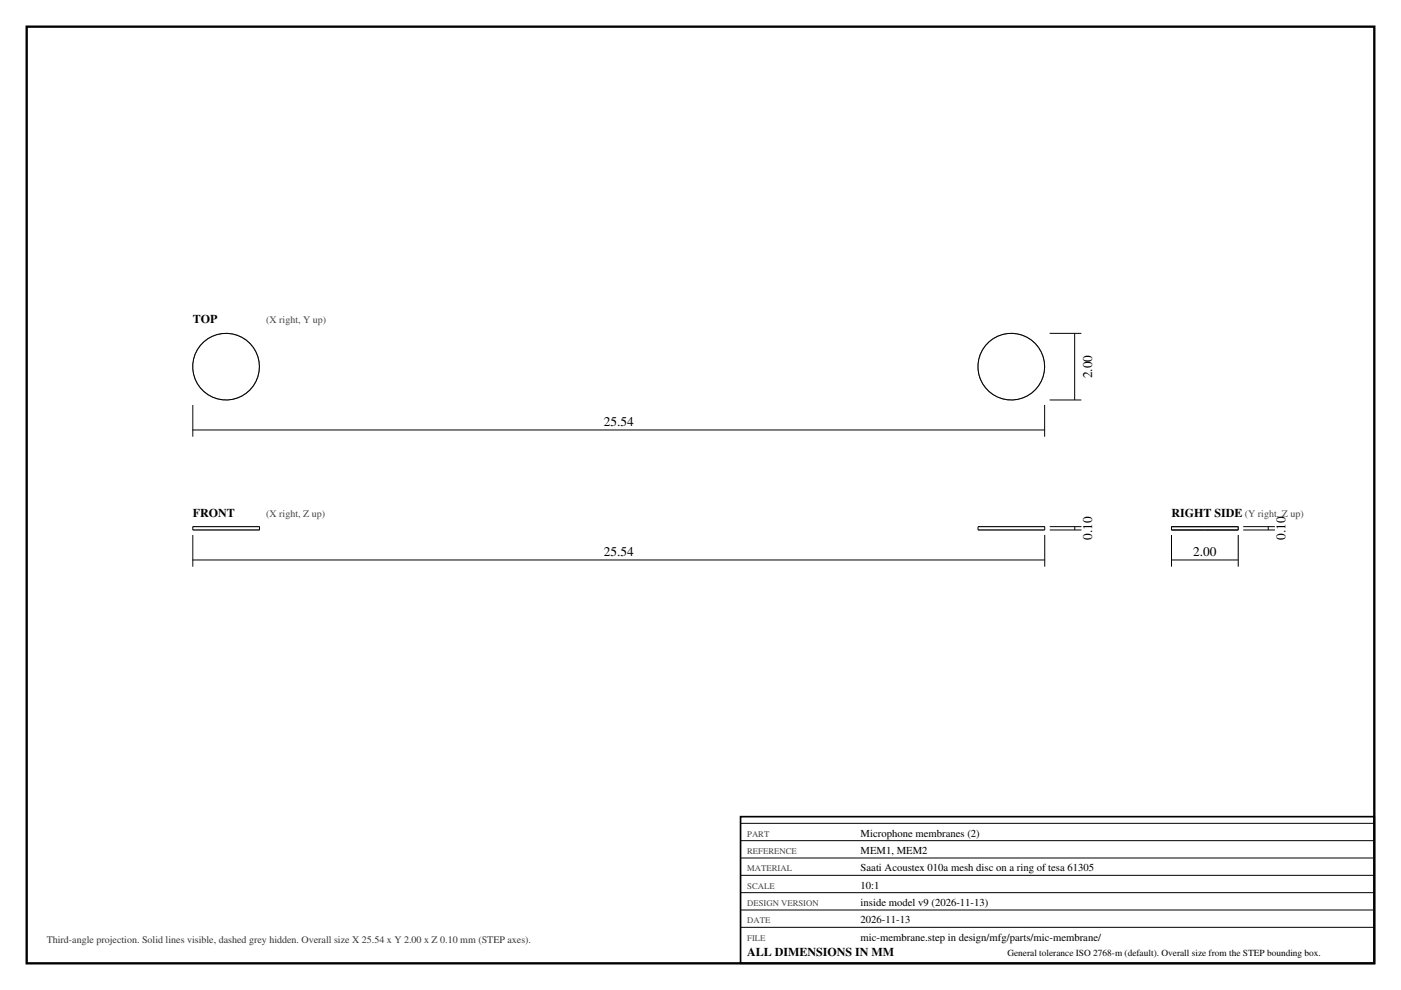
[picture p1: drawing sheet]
<svg xmlns="http://www.w3.org/2000/svg" width="420mm" height="297mm" viewBox="0 0 420 297" stroke-linecap="round" stroke-linejoin="round" font-family="sans-serif">
<defs><g id="words">
<g font-size="4">
<text x="327.4" y="113.5" transform="rotate(-90 327.4 113.5)">2.00</text>
<text x="181" y="127.8">25.54</text>
<text x="327.4" y="162" transform="rotate(-90 327.4 162)">0.10</text>
<text x="385.4" y="162" transform="rotate(-90 385.4 162)">0.10</text>
<text x="181" y="166.8">25.54</text>
<text x="357.7" y="166.8">2.00</text>
</g>
<g font-size="3.6">
<text x="57.8" y="97">TOP</text>
<text x="57.8" y="155">FRONT</text>
<text x="351.2" y="155">RIGHT SIDE</text>
<text x="224" y="286.8">ALL DIMENSIONS IN MM</text>
</g>
<g font-size="3.2">
<text x="258" y="251">Microphone membranes (2)</text>
<text x="258" y="256.2">MEM1, MEM2</text>
<text x="258" y="261.4">Saati Acoustex 010a mesh disc on a ring of tesa 61305</text>
<text x="258" y="266.6">10:1</text>
<text x="258" y="271.8">inside model v9 (2026-11-13)</text>
<text x="258" y="277">2026-11-13</text>
<text x="258" y="282.2">mic-membrane.step in design/mfg/parts/mic-membrane/</text>
</g>
<g font-size="3" fill="#444">
<text x="79.8" y="97">(X right, Y up)</text>
<text x="79.8" y="155">(X right, Z up)</text>
<text x="373.2" y="155">(Y right, Z up)</text>
</g>
<text font-size="3" fill="#333" x="14" y="283">Third-angle projection. Solid lines visible, dashed grey hidden. Overall size X 25.54 x Y 2.00 x Z 0.10 mm (STEP axes).</text>
<text font-size="2.8" x="302" y="286.8">General tolerance ISO 2768-m (default). Overall size from the STEP bounding box.</text>
<g font-size="2.6" fill="#444">
<text x="224" y="251">PART</text>
<text x="224" y="256.2">REFERENCE</text>
<text x="224" y="261.4">MATERIAL</text>
<text x="224" y="266.6">SCALE</text>
<text x="224" y="271.8">DESIGN VERSION</text>
<text x="224" y="277">DATE</text>
<text x="224" y="282.2">FILE</text>
</g>
</g></defs>
<path d="M8 8h404v281h-404z" fill="none" stroke="#000" stroke-width=".7" stroke-linecap="butt"/>
<g fill="none" stroke="#777" stroke-width=".3">
<path d="M57.8 158h20M57.8 159h20M293.2 158h20M293.2 159h20M351.2 158h20M351.2 159h20M351.2 158v1M371.2 158v1"/>
<circle cx="67.8" cy="110" r="10"/>
<circle cx="303.2" cy="110" r="10"/>
</g>
<g fill="none" stroke="#000" stroke-width=".3">
<path d="M314.7 100h9.5M314.7 120h9.5M322.2 100v20M57.8 121.5v9.5M57.8 129h255.4M313.2 121.5v9.5M57.8 158h20v1h-20zM293.2 158h20v1h-20zM314.7 158h9.5M314.7 159h9.5M322.2 158v1M351.2 158h20v1h-20z"/>
<path d="M372.7 158h9.5M372.7 159h9.5M380.2 158v1M57.8 160.5v9.5M57.8 168h255.4M313.2 160.5v9.5M351.2 168h20M351.2 160.5v9.5M371.2 160.5v9.5M222 247h190M222 252.2h190M222 257.4h190"/>
<path d="M222 262.6h190M222 267.8h190M222 273h190M222 278.2h190"/>
<circle cx="67.8" cy="110" r="10"/>
<circle cx="303.2" cy="110" r="10"/>
</g>
<path d="M222 245h190v44h-190z" fill="none" stroke="#000" stroke-width=".5"/>
<use href="#words"/>
</svg>
